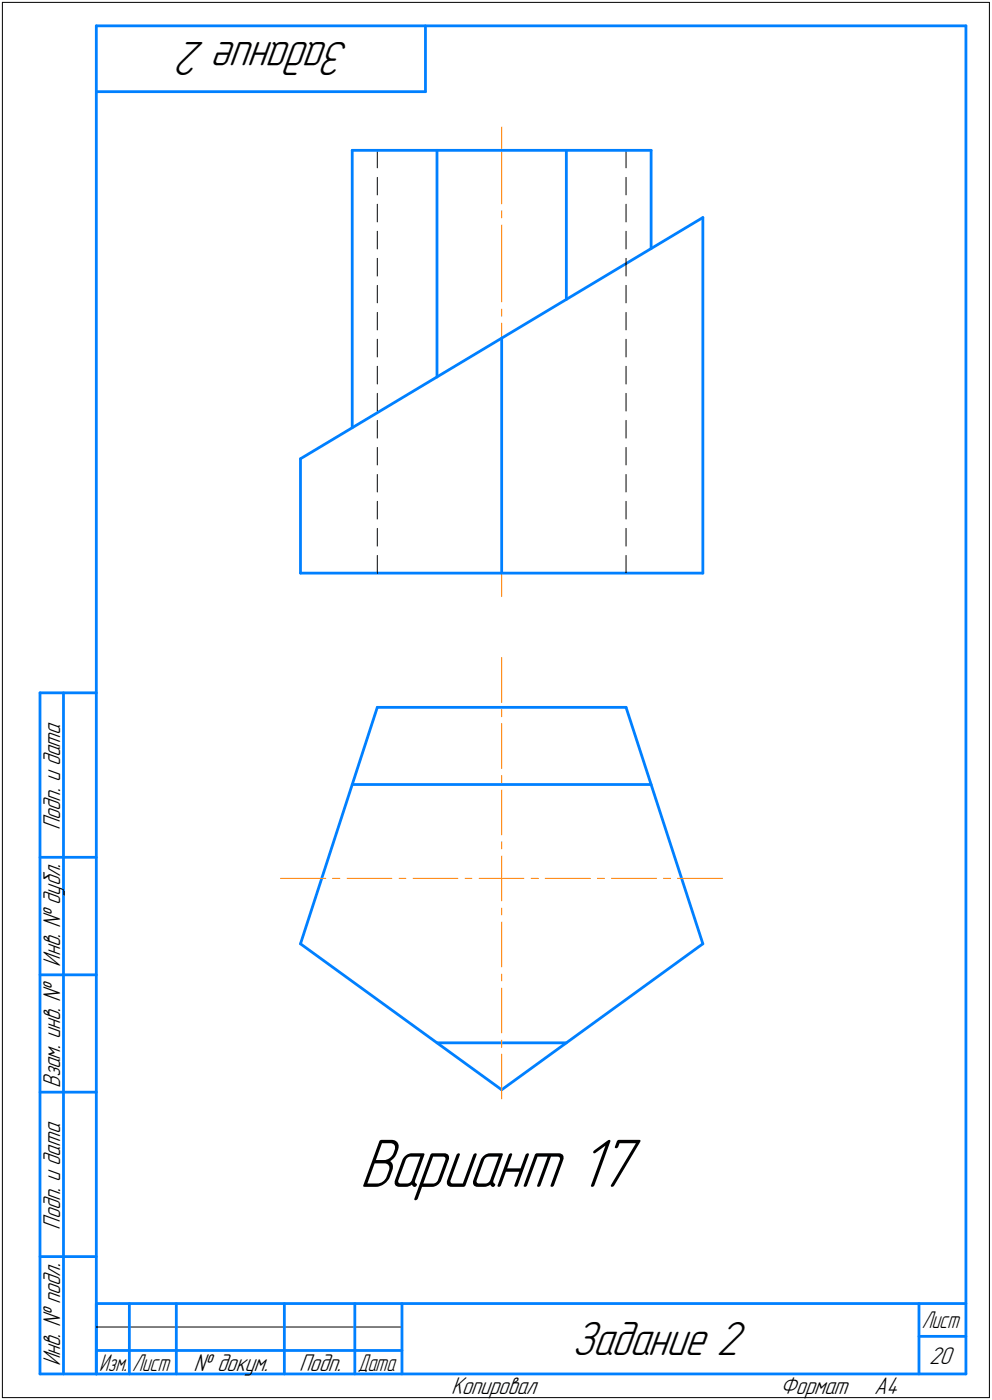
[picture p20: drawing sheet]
<svg xmlns="http://www.w3.org/2000/svg" width="211mm" height="298mm" viewBox="0 0 211 298" stroke-linecap="round" stroke-linejoin="round" font-family="sans-serif">
<defs><g id="words">
<text font-size="15.6" x="76.5" y="252.7">Вариант 17</text>
<g font-size="10.9">
<text x="74.4" y="9" transform="rotate(-180 74.4 9)">Задание 2</text>
<text x="121.6" y="288.5">Задание 2</text>
</g>
<g font-size="5.5">
<text x="12.8" y="176.7" transform="rotate(-90 12.8 176.7)">Подп. и дата</text>
<text x="12.8" y="205.8" transform="rotate(-90 12.8 205.8)">Инв. № дубл.</text>
<text x="12.8" y="231.6" transform="rotate(-90 12.8 231.6)">Взам. инв. №</text>
<text x="12.8" y="261.7" transform="rotate(-90 12.8 261.7)">Подп. и дата</text>
<text x="12.8" y="290.8" transform="rotate(-90 12.8 290.8)">Инв. № подл.</text>
<text x="41.2" y="291.8">№ докум.</text>
<text x="63.6" y="291.8">Подп.</text>
<text x="197.6" y="290.3">20</text>
<text x="96" y="296.8">Копировал</text>
<text x="166" y="296.8">Формат</text>
<text x="186" y="296.8">A4</text>
</g>
<g font-size="5.4">
<text x="196.1" y="282.8">Лист</text>
<text x="21.1" y="291.8">Изм.</text>
<text x="28.1" y="291.8">Лист</text>
<text x="76.1" y="291.8">Дата</text>
</g>
</g></defs>
<g fill="none" stroke="#0080ff" stroke-width=".59">
<path d="M20.5 5.5v287zM20.5 5.5h185zM20.5 19.5h70zM90.5 5.5v14zM205.5 5.5v287zM74.9 32h63.6zM74.9 32v59.1zM93 32v48.3zM120.5 32v31.8zM138.5 32v20.9zM149.5 46.3v75.7zM106.7 72v50z"/>
<path d="M63.9 97.7v24.3zM63.9 97.7l85.6-51.4zM63.9 122h85.6zM8.5 147.5v145zM8.5 147.5h12zM13.5 147.5v145zM80.3 150.6h52.9zM80.3 150.6l-16.4 50.3zM133.2 150.6l16.3 50.3zM74.9 167h63.6zM8.5 182.5h12zM8.5 207.5h12z"/>
<path d="M63.9 200.9l42.8 31.1zM8.5 232.5h12zM93 222h27.5zM106.7 232l42.8-31.1zM8.5 267.5h12zM20.5 277.5h185zM20.5 277.5v15zM27.5 277.5v15zM37.5 277.5v15zM60.5 277.5v15zM75.5 277.5v15zM85.5 277.5v15z"/>
<path d="M195.5 277.5v15zM8.5 292.5h12zM20.5 292.5h185zM20.5 287.5h7zM27.5 287.5h10zM37.5 287.5h23zM60.5 287.5h15zM75.5 287.5h10zM195.5 284.5h10z"/>
</g>
<g fill="none" stroke="#ff8000" stroke-width=".21">
<path d="M106.7 27v16.4zM106.7 47.9v16.4zM106.7 44.9v1.5zM106.7 68.8v16.4zM106.7 65.8v1.5zM106.7 89.7v16.4zM106.7 86.7v1.5zM106.7 110.6v16.4zM106.7 107.6v1.5zM106.7 140v9.6zM106.7 151v1.6zM106.7 154.1v9.5z"/>
<path d="M106.7 165.1v1.5zM106.7 168.1v9.6zM106.7 179.2v1.5zM59.7 187h9.6zM70.8 187h1.5zM73.8 187h9.6zM84.9 187h1.5zM87.8 187h9.6zM98.9 187h1.5zM101.9 187h4.8zM106.7 196.3v9.6zM106.7 193.3v1.5z"/>
<path d="M106.7 187v4.8zM106.7 182.2v4.8zM106.7 187h4.8zM113 187h1.5zM116 187h9.6zM127.1 187h1.5zM130.1 187h9.6zM141.1 187h1.6zM144.1 187h9.6zM106.7 210.4v9.5zM106.7 207.3v1.5zM106.7 224.4v9.6z"/>
<path d="M106.7 221.4v1.5z"/>
</g>
<g fill="none" stroke="#000" stroke-width=".21">
<path d="M.5 .5v297zM.5 .5h210zM210.5 .5v297zM80.3 37.8v3.7zM80.3 32v3.7zM133.2 37.8v3.7zM133.2 32v3.7zM80.3 55v3.8zM80.3 49.2v3.8zM80.3 43.5v3.7zM133.2 55v3.8zM133.2 49.2v3.8z"/>
<path d="M133.2 43.5v3.7zM80.3 78v3.7zM80.3 72.2v3.8zM80.3 66.5v3.7zM80.3 60.7v3.8zM133.2 78v3.7zM133.2 72.2v3.8zM133.2 66.5v3.7zM133.2 60.7v3.8zM80.3 95.2v3.8zM80.3 89.5v3.8zM80.3 83.7v3.8z"/>
<path d="M133.2 95.2v3.8zM133.2 89.5v3.8zM133.2 83.7v3.8zM80.3 118.2v3.8zM80.3 112.5v3.7zM80.3 106.7v3.8zM80.3 101v3.7zM133.2 118.2v3.8zM133.2 112.5v3.7zM133.2 106.7v3.8zM133.2 101v3.7zM.5 297.5h210z"/>
<path d="M20.5 282.5h65z"/>
</g>
<path d="M76.5 241.5h60.5zM76.5 241.5h60.5zM76.5 241.6h60.5zM76.5 241.6h60.5zM76.5 241.6h60.5zM76.5 241.7h60.5zM76.5 241.7h60.5zM76.5 241.8h60.5zM76.5 241.8h60.5zM76.5 241.9h60.5zM76.5 241.9h60.5zM76.5 241.9h60.5zM76.5 242h60.5zM76.5 242h60.5zM76.5 242.1h60.5zM76.5 242.1h60.5zM76.5 242.1h60.5zM76.5 242.2h60.5zM76.5 242.2h60.5zM76.5 242.3h60.5zM76.5 242.3h60.5zM76.5 242.4h60.5zM76.5 242.4h60.5zM76.5 242.4h60.5zM76.5 242.5h60.5zM76.5 242.5h60.5zM76.5 242.6h60.5zM76.5 242.6h60.5zM76.5 242.7h60.5zM76.5 242.7h60.5zM76.5 242.7h60.5zM76.5 242.8h60.5zM76.5 242.8h60.5zM76.5 242.9h60.5zM76.5 242.9h60.5zM76.5 243h60.5zM76.5 243h60.5zM76.5 243h60.5zM76.5 243.1h60.5zM76.5 243.1h60.5zM76.5 243.2h60.5zM76.5 243.2h60.5zM76.5 243.2h60.5zM76.5 243.3h60.5zM76.5 243.3h60.5zM76.5 243.4h60.5zM76.5 243.4h60.5zM76.5 243.5h60.5zM76.5 243.5h60.5zM76.5 243.5h60.5zM76.5 243.6h60.5zM76.5 243.6h60.5zM76.5 243.7h60.5zM76.5 243.7h60.5zM76.5 243.8h60.5zM76.5 243.8h60.5zM76.5 243.8h60.5zM76.5 243.9h60.5zM76.5 243.9h60.5zM76.5 244h60.5zM76.5 244h60.5zM76.5 244.1h60.5zM76.5 244.1h60.5zM76.5 244.1h60.5zM76.5 244.2h60.5zM76.5 244.2h60.5zM76.5 244.3h60.5zM76.5 244.3h60.5zM76.5 244.3h60.5zM76.5 244.4h60.5zM76.5 244.4h60.5zM76.5 244.5h60.5zM76.5 244.5h60.5zM76.5 244.6h60.5zM76.5 244.6h60.5zM76.5 244.6h60.5zM76.5 244.7h60.5zM76.5 244.7h60.5zM76.5 244.8h60.5zM76.5 244.8h60.5zM76.5 244.9h60.5zM76.5 244.9h60.5zM76.5 244.9h60.5zM76.5 245h60.5zM76.5 245h60.5zM76.5 245.1h60.5zM76.5 245.1h60.5zM76.5 245.2h60.5zM76.5 245.2h60.5zM76.5 245.2h60.5zM76.5 245.3h60.5zM76.5 245.3h60.5zM76.5 245.4h60.5zM76.5 245.4h60.5zM76.5 245.4h60.5zM76.5 245.5h60.5zM76.5 245.5h60.5zM76.5 245.6h60.5zM76.5 245.6h60.5zM76.5 245.7h60.5zM76.5 245.7h60.5zM76.5 245.7h60.5zM76.5 245.8h60.5zM76.5 245.8h60.5zM76.5 245.9h60.5zM76.5 245.9h60.5zM76.5 246h60.5zM76.5 246h60.5zM76.5 246h60.5zM76.5 246.1h60.5zM76.5 246.1h60.5zM76.5 246.2h60.5zM76.5 246.2h60.5zM76.5 246.3h60.5zM76.5 246.3h60.5zM76.5 246.3h60.5zM76.5 246.4h60.5zM76.5 246.4h60.5zM76.5 246.5h60.5zM76.5 246.5h60.5zM76.5 246.5h60.5zM76.5 246.6h60.5zM76.5 246.6h60.5zM76.5 246.7h60.5zM76.5 246.7h60.5zM76.5 246.8h60.5zM76.5 246.8h60.5zM76.5 246.8h60.5zM76.5 246.9h60.5zM76.5 246.9h60.5zM76.5 247h60.5zM76.5 247h60.5zM76.5 247.1h60.5zM76.5 247.1h60.5zM76.5 247.1h60.5zM76.5 247.2h60.5zM76.5 247.2h60.5zM76.5 247.3h60.5zM76.5 247.3h60.5zM76.5 247.4h60.5zM76.5 247.4h60.5zM76.5 247.4h60.5zM76.5 247.5h60.5zM76.5 247.5h60.5zM76.5 247.6h60.5zM76.5 247.6h60.5zM76.5 247.6h60.5zM76.5 247.7h60.5zM76.5 247.7h60.5zM76.5 247.8h60.5zM76.5 247.8h60.5zM76.5 247.9h60.5zM76.5 247.9h60.5zM76.5 247.9h60.5zM76.5 248h60.5zM76.5 248h60.5zM76.5 248.1h60.5zM76.5 248.1h60.5zM76.5 248.2h60.5zM76.5 248.2h60.5zM76.5 248.2h60.5zM76.5 248.3h60.5zM76.5 248.3h60.5zM76.5 248.4h60.5zM76.5 248.4h60.5zM76.5 248.5h60.5zM76.5 248.5h60.5zM76.5 248.5h60.5zM76.5 248.6h60.5zM76.5 248.6h60.5zM76.5 248.7h60.5zM76.5 248.7h60.5zM76.5 248.8h60.5zM76.5 248.8h60.5zM76.5 248.8h60.5zM76.5 248.9h60.5zM76.5 248.9h60.5zM76.5 249h60.5zM76.5 249h60.5zM76.5 249h60.5zM76.5 249.1h60.5zM76.5 249.1h60.5zM76.5 249.2h60.5zM76.5 249.2h60.5zM76.5 249.3h60.5zM76.5 249.3h60.5zM76.5 249.3h60.5zM76.5 249.4h60.5zM76.5 249.4h60.5zM76.5 249.5h60.5zM76.5 249.5h60.5zM76.5 249.6h60.5zM76.5 249.6h60.5zM76.5 249.6h60.5zM76.5 249.7h60.5zM76.5 249.7h60.5zM76.5 249.8h60.5zM76.5 249.8h60.5zM76.5 249.9h60.5zM76.5 249.9h60.5zM76.5 249.9h60.5zM76.5 250h60.5zM76.5 250h60.5zM76.5 250.1h60.5zM76.5 250.1h60.5zM76.5 250.1h60.5zM76.5 250.2h60.5zM76.5 250.2h60.5zM76.5 250.3h60.5zM76.5 250.3h60.5zM76.5 250.4h60.5zM76.5 250.4h60.5zM76.5 250.4h60.5zM76.5 250.5h60.5zM76.5 250.5h60.5zM76.5 250.6h60.5zM76.5 250.6h60.5zM76.5 250.7h60.5zM76.5 250.7h60.5zM76.5 250.7h60.5zM76.5 250.8h60.5zM76.5 250.8h60.5zM76.5 250.9h60.5zM76.5 250.9h60.5zM76.5 251h60.5zM76.5 251h60.5zM76.5 251h60.5zM76.5 251.1h60.5zM76.5 251.1h60.5zM76.5 251.2h60.5zM76.5 251.2h60.5zM76.5 251.2h60.5zM76.5 251.3h60.5zM76.5 251.3h60.5zM76.5 251.4h60.5zM76.5 251.4h60.5zM76.5 251.5h60.5zM76.5 251.5h60.5zM76.5 251.5h60.5zM76.5 251.6h60.5zM76.5 251.6h60.5zM76.5 251.7h60.5zM76.5 251.7h60.5zM76.5 251.8h60.5zM76.5 251.8h60.5zM76.5 251.8h60.5zM76.5 251.9h60.5zM76.5 251.9h60.5zM76.5 252h60.5zM76.5 252h60.5zM76.5 252.1h60.5zM76.5 252.1h60.5zM76.5 252.1h60.5zM76.5 252.2h60.5zM76.5 252.2h60.5zM76.5 252.3h60.5zM76.5 252.3h60.5zM76.5 252.3h60.5zM76.5 252.4h60.5zM76.5 252.4h60.5zM76.5 252.5h60.5zM76.5 252.5h60.5zM76.5 252.6h60.5zM76.5 252.6h60.5zM76.5 252.6h60.5zM76.5 252.7h60.5zM76.5 252.7h60.5zM76.5 252.8h60.5zM76.5 252.8h60.5zM76.5 252.9h60.5zM76.5 252.9h60.5zM76.5 252.9h60.5zM76.5 253h60.5zM76.5 253h60.5zM76.5 253.1h60.5zM76.5 253.1h60.5zM76.5 253.2h60.5zM76.5 253.2h60.5zM76.5 253.2h60.5zM76.5 253.3h60.5zM76.5 253.3h60.5zM76.5 253.4h60.5zM76.5 253.4h60.5zM76.5 253.4h60.5zM76.5 253.5h60.5zM76.5 253.5h60.5zM76.5 253.6h60.5zM76.5 253.6h60.5zM76.5 253.7h60.5zM76.5 253.7h60.5zM76.5 253.7h60.5zM76.5 253.8h60.5zM76.5 253.8h60.5zM76.5 253.9h60.5zM76.5 253.9h60.5zM76.5 254h60.5zM76.5 254h60.5zM76.5 254h60.5zM76.5 254.1h60.5zM76.5 254.1h60.5zM76.5 254.2h60.5zM76.5 254.2h60.5zM76.5 254.3h60.5zM76.5 254.3h60.5zM76.5 254.3h60.5zM76.5 254.4h60.5zM76.5 254.4h60.5zM76.5 254.5h60.5zM76.5 254.5h60.5zM76.5 254.6h60.5zM76.5 254.6h60.5zM76.5 254.6h60.5zM76.5 254.7h60.5zM76.5 254.7h60.5zM76.5 254.8h60.5zM76.5 254.8h60.5zM76.5 254.8h60.5zM76.5 254.9h60.5zM76.5 254.9h60.5zM76.5 255h60.5zM76.5 255h60.5zM76.5 255.1h60.5zM76.5 255.1h60.5zM76.5 255.1h60.5zM76.5 255.2h60.5zM76.5 255.2h60.5zM76.5 255.3h60.5zM76.5 255.3h60.5zM76.5 255.4h60.5zM76.5 255.4h60.5zM76.5 255.4h60.5zM76.5 255.5h60.5zM76.5 255.5h60.5zM76.5 255.6h60.5zM76.5 255.6h60.5zM76.5 255.7h60.5zM76.5 255.7h60.5z" fill="#fff" stroke="#fff" stroke-width=".21"/>
<use href="#words"/>
</svg>
